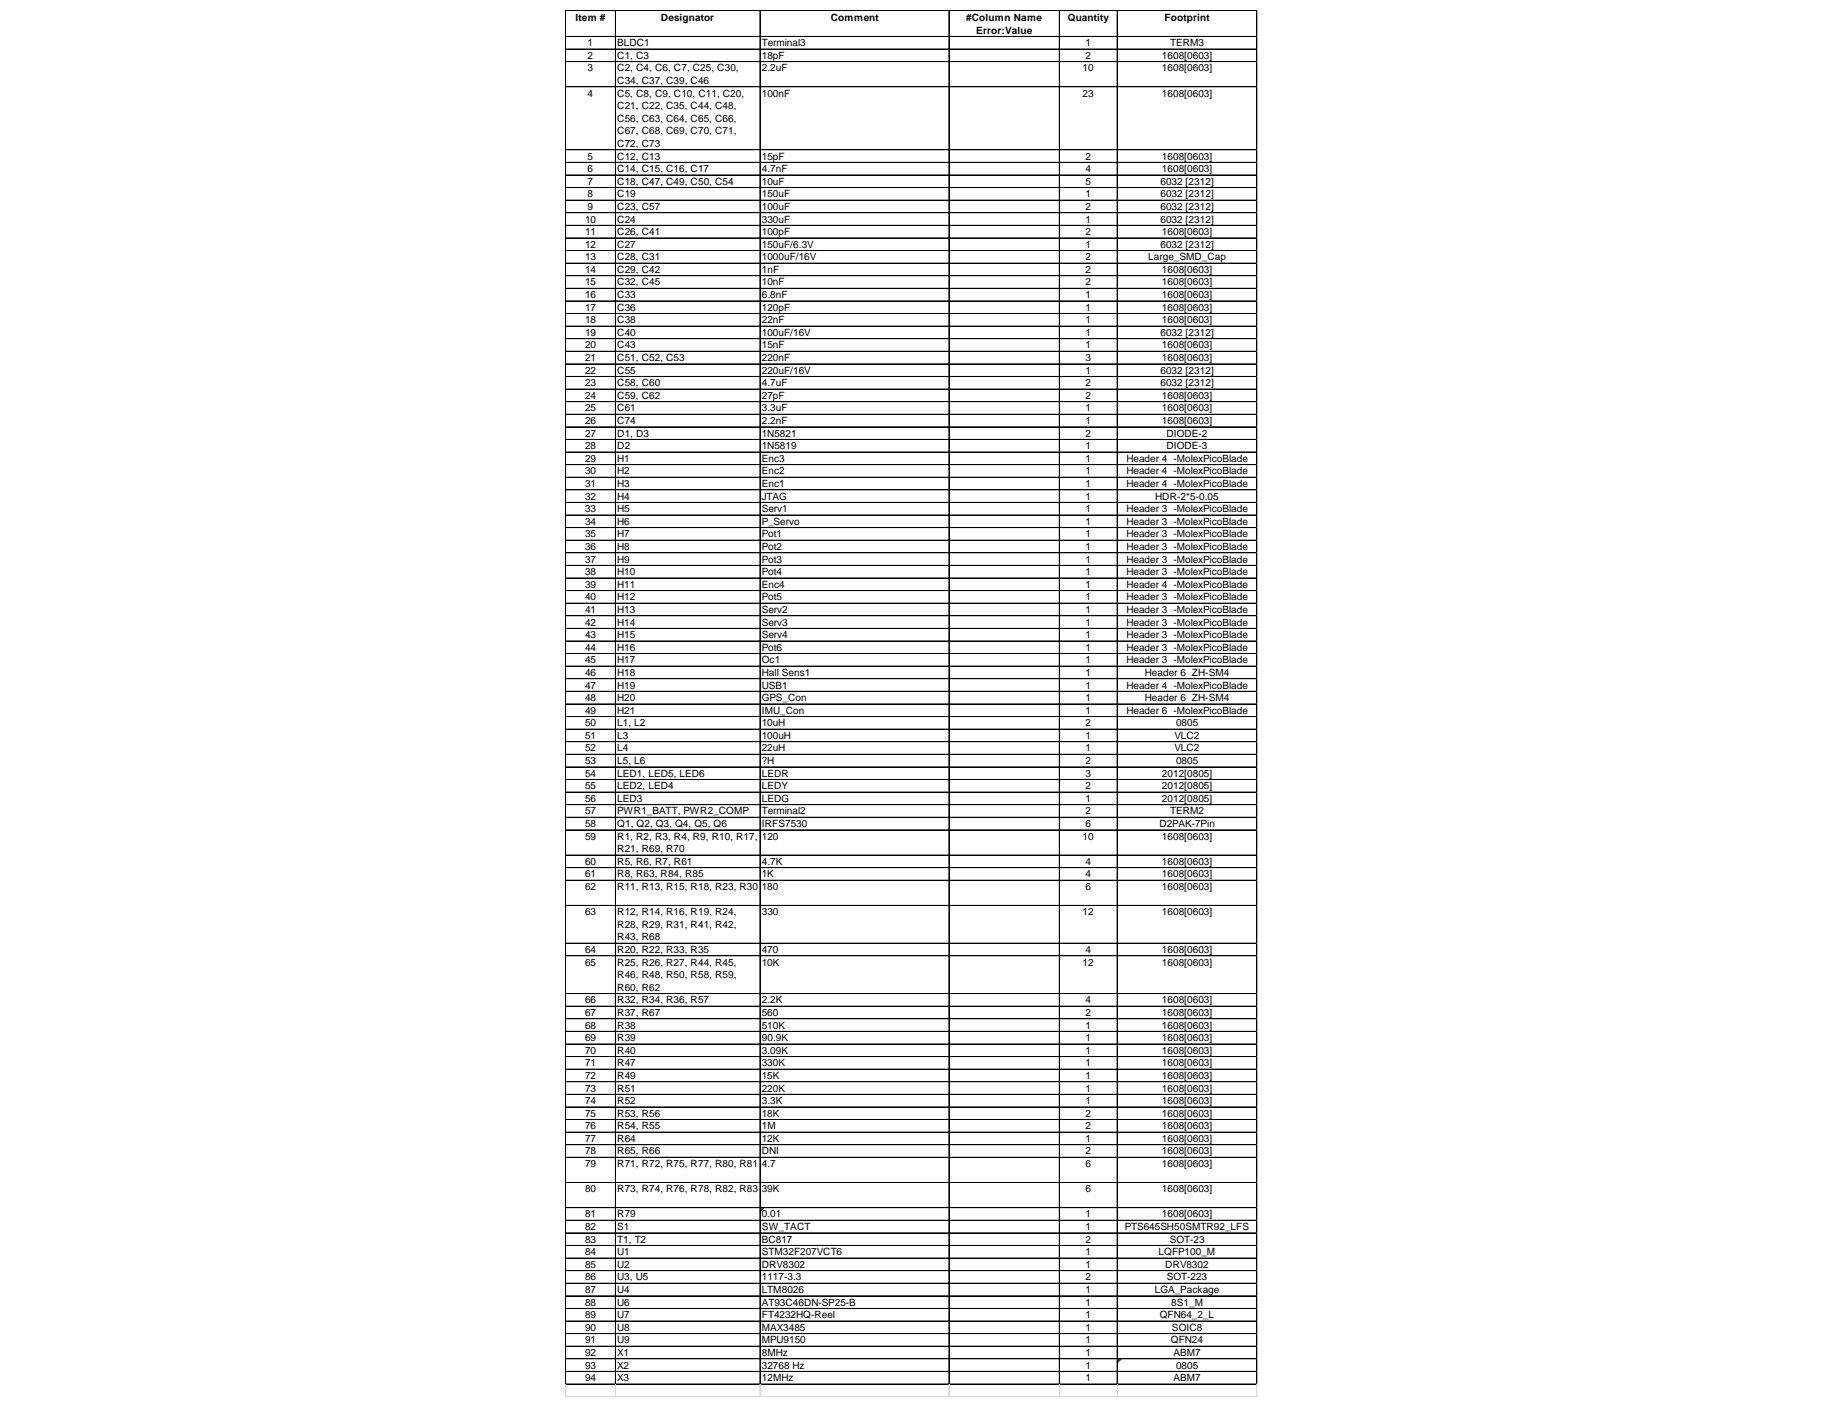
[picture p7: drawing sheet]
<svg xmlns="http://www.w3.org/2000/svg" width="279mm" height="216mm" viewBox="0 0 279 216" stroke-linecap="round" stroke-linejoin="round" font-family="sans-serif">
<defs><g id="words">
<g font-size="1.5">
<text x="88.1" y="3.2">Item #</text>
<text x="101.3" y="3.2">Designator</text>
<text x="127.2" y="3.2">Comment</text>
<text x="148" y="3.2">#Column Name</text>
<text x="149.6" y="5.2">Error:Value</text>
<text x="163.6" y="3.2">Quantity</text>
<text x="178.4" y="3.2">Footprint</text>
<text x="90" y="7.1">1</text>
<text x="90" y="9">2</text>
<text x="90" y="10.9">3</text>
<text x="94.6" y="7.1">BLDC1</text>
<text x="94.6" y="9">C1, C3</text>
<text x="94.6" y="10.9">C2, C4, C6, C7, C25, C30,</text>
<text x="116.7" y="7.1">Terminal3</text>
<text x="116.7" y="9">18pF</text>
<text x="116.7" y="10.9">2.2uF</text>
<text x="165.8" y="10.9">10</text>
<text x="166.3" y="7.1">1</text>
<text x="166.3" y="9">2</text>
<text x="178" y="9">1608[0603]</text>
<text x="178" y="10.9">1608[0603]</text>
<text x="179.2" y="7.1">TERM3</text>
<text x="90" y="14.8">4</text>
<text x="94.6" y="12.9">C34, C37, C39, C46</text>
<text x="94.6" y="14.8">C5, C8, C9, C10, C11, C20,</text>
<text x="94.6" y="16.7">C21, C22, C35, C44, C48,</text>
<text x="116.7" y="14.8">100nF</text>
<text x="165.8" y="14.8">23</text>
<text x="178" y="14.8">1608[0603]</text>
<text x="94.6" y="18.7">C56, C63, C64, C65, C66,</text>
<text x="94.6" y="20.6">C67, C68, C69, C70, C71,</text>
<text x="94.6" y="22.5">C72, C73</text>
<text x="90" y="24.4">5</text>
<text x="90" y="26.4">6</text>
<text x="90" y="28.3">7</text>
<text x="94.6" y="24.4">C12, C13</text>
<text x="94.6" y="26.4">C14, C15, C16, C17</text>
<text x="94.6" y="28.3">C18, C47, C49, C50, C54</text>
<text x="116.7" y="24.4">15pF</text>
<text x="116.7" y="26.4">4.7nF</text>
<text x="116.7" y="28.3">10uF</text>
<text x="166.3" y="24.4">2</text>
<text x="166.3" y="26.4">4</text>
<text x="166.3" y="28.3">5</text>
<text x="177.8" y="28.3">6032 [2312]</text>
<text x="178" y="24.4">1608[0603]</text>
<text x="178" y="26.4">1608[0603]</text>
<text x="89.6" y="34.1">10</text>
<text x="90" y="30.2">8</text>
<text x="90" y="32.2">9</text>
<text x="94.6" y="30.2">C19</text>
<text x="94.6" y="32.2">C23, C57</text>
<text x="94.6" y="34.1">C24</text>
<text x="116.7" y="30.2">150uF</text>
<text x="116.7" y="32.2">100uF</text>
<text x="116.7" y="34.1">330uF</text>
<text x="166.3" y="30.2">1</text>
<text x="166.3" y="32.2">2</text>
<text x="166.3" y="34.1">1</text>
<text x="177.8" y="30.2">6032 [2312]</text>
<text x="177.8" y="32.2">6032 [2312]</text>
<text x="177.8" y="34.1">6032 [2312]</text>
<text x="89.6" y="36">11</text>
<text x="89.6" y="38">12</text>
<text x="89.6" y="39.9">13</text>
<text x="89.6" y="41.8">14</text>
<text x="94.6" y="36">C26, C41</text>
<text x="94.6" y="38">C27</text>
<text x="94.6" y="39.9">C28, C31</text>
<text x="94.6" y="41.8">C29, C42</text>
<text x="116.7" y="36">100pF</text>
<text x="116.7" y="38">150uF/6.3V</text>
<text x="116.7" y="39.9">1000uF/16V</text>
<text x="116.7" y="41.8">1nF</text>
<text x="166.3" y="36">2</text>
<text x="166.3" y="38">1</text>
<text x="166.3" y="39.9">2</text>
<text x="166.3" y="41.8">2</text>
<text x="175.9" y="39.9">Large_SMD_Cap</text>
<text x="177.8" y="38">6032 [2312]</text>
<text x="178" y="36">1608[0603]</text>
<text x="178" y="41.8">1608[0603]</text>
<text x="89.6" y="43.7">15</text>
<text x="89.6" y="45.7">16</text>
<text x="89.6" y="47.6">17</text>
<text x="94.6" y="43.7">C32, C45</text>
<text x="94.6" y="45.7">C33</text>
<text x="94.6" y="47.6">C36</text>
<text x="116.7" y="43.7">10nF</text>
<text x="116.7" y="45.7">6.8nF</text>
<text x="116.7" y="47.6">120pF</text>
<text x="166.3" y="43.7">2</text>
<text x="166.3" y="45.7">1</text>
<text x="166.3" y="47.6">1</text>
<text x="178" y="43.7">1608[0603]</text>
<text x="178" y="45.7">1608[0603]</text>
<text x="178" y="47.6">1608[0603]</text>
<text x="89.6" y="49.5">18</text>
<text x="89.6" y="51.5">19</text>
<text x="89.6" y="53.4">20</text>
<text x="94.6" y="49.5">C38</text>
<text x="94.6" y="51.5">C40</text>
<text x="94.6" y="53.4">C43</text>
<text x="116.7" y="49.5">22nF</text>
<text x="116.7" y="51.5">100uF/16V</text>
<text x="116.7" y="53.4">15nF</text>
<text x="166.3" y="49.5">1</text>
<text x="166.3" y="51.5">1</text>
<text x="166.3" y="53.4">1</text>
<text x="177.8" y="51.5">6032 [2312]</text>
<text x="178" y="49.5">1608[0603]</text>
<text x="178" y="53.4">1608[0603]</text>
<text x="89.6" y="55.3">21</text>
<text x="89.6" y="57.3">22</text>
<text x="89.6" y="59.2">23</text>
<text x="94.6" y="55.3">C51, C52, C53</text>
<text x="94.6" y="57.3">C55</text>
<text x="94.6" y="59.2">C58, C60</text>
<text x="116.7" y="55.3">220nF</text>
<text x="116.7" y="57.3">220uF/16V</text>
<text x="116.7" y="59.2">4.7uF</text>
<text x="166.3" y="55.3">3</text>
<text x="166.3" y="57.3">1</text>
<text x="166.3" y="59.2">2</text>
<text x="177.8" y="57.3">6032 [2312]</text>
<text x="177.8" y="59.2">6032 [2312]</text>
<text x="178" y="55.3">1608[0603]</text>
<text x="89.6" y="61.1">24</text>
<text x="89.6" y="63">25</text>
<text x="89.6" y="65">26</text>
<text x="94.6" y="61.1">C59, C62</text>
<text x="94.6" y="63">C61</text>
<text x="94.6" y="65">C74</text>
<text x="116.7" y="61.1">27pF</text>
<text x="116.7" y="63">3.3uF</text>
<text x="116.7" y="65">2.2nF</text>
<text x="166.3" y="61.1">2</text>
<text x="166.3" y="63">1</text>
<text x="166.3" y="65">1</text>
<text x="178" y="61.1">1608[0603]</text>
<text x="178" y="63">1608[0603]</text>
<text x="178" y="65">1608[0603]</text>
<text x="89.6" y="66.9">27</text>
<text x="89.6" y="68.8">28</text>
<text x="89.6" y="70.8">29</text>
<text x="94.6" y="66.9">D1, D3</text>
<text x="94.6" y="68.8">D2</text>
<text x="94.6" y="70.8">H1</text>
<text x="116.7" y="66.9">1N5821</text>
<text x="116.7" y="68.8">1N5819</text>
<text x="116.7" y="70.8">Enc3</text>
<text x="166.3" y="66.9">2</text>
<text x="166.3" y="68.8">1</text>
<text x="166.3" y="70.8">1</text>
<text x="172.5" y="70.8">Header 4 -MolexPicoBlade</text>
<text x="178.7" y="66.9">DIODE-2</text>
<text x="178.7" y="68.8">DIODE-3</text>
<text x="89.6" y="72.7">30</text>
<text x="89.6" y="74.6">31</text>
<text x="89.6" y="76.6">32</text>
<text x="94.6" y="72.7">H2</text>
<text x="94.6" y="74.6">H3</text>
<text x="94.6" y="76.6">H4</text>
<text x="116.7" y="72.7">Enc2</text>
<text x="116.7" y="74.6">Enc1</text>
<text x="116.7" y="76.6">JTAG</text>
<text x="166.3" y="72.7">1</text>
<text x="166.3" y="74.6">1</text>
<text x="166.3" y="76.6">1</text>
<text x="172.5" y="72.7">Header 4 -MolexPicoBlade</text>
<text x="172.5" y="74.6">Header 4 -MolexPicoBlade</text>
<text x="177" y="76.6">HDR-2*5-0.05</text>
<text x="89.6" y="78.5">33</text>
<text x="89.6" y="80.4">34</text>
<text x="89.6" y="82.3">35</text>
<text x="94.6" y="78.5">H5</text>
<text x="94.6" y="80.4">H6</text>
<text x="94.6" y="82.3">H7</text>
<text x="116.7" y="78.5">Serv1</text>
<text x="116.7" y="80.4">P_Servo</text>
<text x="116.7" y="82.3">Pot1</text>
<text x="166.3" y="78.5">1</text>
<text x="166.3" y="80.4">1</text>
<text x="166.3" y="82.3">1</text>
<text x="172.5" y="78.5">Header 3 -MolexPicoBlade</text>
<text x="172.5" y="80.4">Header 3 -MolexPicoBlade</text>
<text x="172.5" y="82.3">Header 3 -MolexPicoBlade</text>
<text x="89.6" y="84.3">36</text>
<text x="89.6" y="86.2">37</text>
<text x="89.6" y="88.1">38</text>
<text x="94.6" y="84.3">H8</text>
<text x="94.6" y="86.2">H9</text>
<text x="94.6" y="88.1">H10</text>
<text x="116.7" y="84.3">Pot2</text>
<text x="116.7" y="86.2">Pot3</text>
<text x="116.7" y="88.1">Pot4</text>
<text x="166.3" y="84.3">1</text>
<text x="166.3" y="86.2">1</text>
<text x="166.3" y="88.1">1</text>
<text x="172.5" y="84.3">Header 3 -MolexPicoBlade</text>
<text x="172.5" y="86.2">Header 3 -MolexPicoBlade</text>
<text x="172.5" y="88.1">Header 3 -MolexPicoBlade</text>
<text x="89.6" y="90.1">39</text>
<text x="89.6" y="92">40</text>
<text x="89.6" y="93.9">41</text>
<text x="89.6" y="95.9">42</text>
<text x="94.6" y="90.1">H11</text>
<text x="94.6" y="92">H12</text>
<text x="94.6" y="93.9">H13</text>
<text x="94.6" y="95.9">H14</text>
<text x="116.7" y="90.1">Enc4</text>
<text x="116.7" y="92">Pot5</text>
<text x="116.7" y="93.9">Serv2</text>
<text x="116.7" y="95.9">Serv3</text>
<text x="166.3" y="90.1">1</text>
<text x="166.3" y="92">1</text>
<text x="166.3" y="93.9">1</text>
<text x="166.3" y="95.9">1</text>
<text x="172.5" y="90.1">Header 4 -MolexPicoBlade</text>
<text x="172.5" y="92">Header 3 -MolexPicoBlade</text>
<text x="172.5" y="93.9">Header 3 -MolexPicoBlade</text>
<text x="172.5" y="95.9">Header 3 -MolexPicoBlade</text>
<text x="89.6" y="97.8">43</text>
<text x="89.6" y="99.7">44</text>
<text x="89.6" y="101.6">45</text>
<text x="94.6" y="97.8">H15</text>
<text x="94.6" y="99.7">H16</text>
<text x="94.6" y="101.6">H17</text>
<text x="116.7" y="97.8">Serv4</text>
<text x="116.7" y="99.7">Pot6</text>
<text x="116.7" y="101.6">Oc1</text>
<text x="166.3" y="97.8">1</text>
<text x="166.3" y="99.7">1</text>
<text x="166.3" y="101.6">1</text>
<text x="172.5" y="97.8">Header 3 -MolexPicoBlade</text>
<text x="172.5" y="99.7">Header 3 -MolexPicoBlade</text>
<text x="172.5" y="101.6">Header 3 -MolexPicoBlade</text>
<text x="89.6" y="103.6">46</text>
<text x="89.6" y="105.5">47</text>
<text x="89.6" y="107.4">48</text>
<text x="94.6" y="103.6">H18</text>
<text x="94.6" y="105.5">H19</text>
<text x="94.6" y="107.4">H20</text>
<text x="116.7" y="103.6">Hall Sens1</text>
<text x="116.7" y="105.5">USB1</text>
<text x="116.7" y="107.4">GPS_Con</text>
<text x="166.3" y="103.6">1</text>
<text x="166.3" y="105.5">1</text>
<text x="166.3" y="107.4">1</text>
<text x="172.5" y="105.5">Header 4 -MolexPicoBlade</text>
<text x="175.4" y="103.6">Header 6 ZH-SM4</text>
<text x="175.4" y="107.4">Header 6 ZH-SM4</text>
<text x="89.6" y="109.4">49</text>
<text x="89.6" y="111.3">50</text>
<text x="89.6" y="113.2">51</text>
<text x="94.6" y="109.4">H21</text>
<text x="94.6" y="111.3">L1, L2</text>
<text x="94.6" y="113.2">L3</text>
<text x="116.7" y="109.4">IMU_Con</text>
<text x="116.7" y="111.3">10uH</text>
<text x="116.7" y="113.2">100uH</text>
<text x="166.3" y="109.4">1</text>
<text x="166.3" y="111.3">2</text>
<text x="166.3" y="113.2">1</text>
<text x="172.5" y="109.4">Header 6 -MolexPicoBlade</text>
<text x="179.9" y="113.2">VLC2</text>
<text x="180.1" y="111.3">0805</text>
<text x="89.6" y="115.1">52</text>
<text x="89.6" y="117.1">53</text>
<text x="89.6" y="119">54</text>
<text x="94.6" y="115.1">L4</text>
<text x="94.6" y="117.1">L5, L6</text>
<text x="94.6" y="119">LED1, LED5, LED6</text>
<text x="116.7" y="115.1">22uH</text>
<text x="116.7" y="117.1">?H</text>
<text x="116.7" y="119">LEDR</text>
<text x="166.3" y="115.1">1</text>
<text x="166.3" y="117.1">2</text>
<text x="166.3" y="119">3</text>
<text x="178" y="119">2012[0805]</text>
<text x="179.9" y="115.1">VLC2</text>
<text x="180.1" y="117.1">0805</text>
<text x="89.6" y="120.9">55</text>
<text x="89.6" y="122.9">56</text>
<text x="89.6" y="124.8">57</text>
<text x="94.6" y="120.9">LED2, LED4</text>
<text x="94.6" y="122.9">LED3</text>
<text x="94.6" y="124.8">PWR1_BATT, PWR2_COMP</text>
<text x="116.7" y="120.9">LEDY</text>
<text x="116.7" y="122.9">LEDG</text>
<text x="116.7" y="124.8">Terminal2</text>
<text x="166.3" y="120.9">2</text>
<text x="166.3" y="122.9">1</text>
<text x="166.3" y="124.8">2</text>
<text x="178" y="120.9">2012[0805]</text>
<text x="178" y="122.9">2012[0805]</text>
<text x="179.2" y="124.8">TERM2</text>
<text x="89.6" y="126.7">58</text>
<text x="89.6" y="128.7">59</text>
<text x="94.6" y="126.7">Q1, Q2, Q3, Q4, Q5, Q6</text>
<text x="94.6" y="128.7">R1, R2, R3, R4, R9, R10, R17,</text>
<text x="94.6" y="130.6">R21, R69, R70</text>
<text x="116.7" y="126.7">IRFS7530</text>
<text x="116.7" y="128.7">120</text>
<text x="165.8" y="128.7">10</text>
<text x="166.3" y="126.7">6</text>
<text x="177.6" y="126.7">D2PAK-7Pin</text>
<text x="178" y="128.7">1608[0603]</text>
<text x="89.6" y="132.5">60</text>
<text x="89.6" y="134.4">61</text>
<text x="89.6" y="136.4">62</text>
<text x="94.6" y="132.5">R5, R6, R7, R61</text>
<text x="94.6" y="134.4">R8, R63, R84, R85</text>
<text x="94.6" y="136.4">R11, R13, R15, R18, R23, R30</text>
<text x="116.7" y="132.5">4.7K</text>
<text x="116.7" y="134.4">1K</text>
<text x="116.7" y="136.4">180</text>
<text x="166.3" y="132.5">4</text>
<text x="166.3" y="134.4">4</text>
<text x="166.3" y="136.4">6</text>
<text x="178" y="132.5">1608[0603]</text>
<text x="178" y="134.4">1608[0603]</text>
<text x="178" y="136.4">1608[0603]</text>
<text x="89.6" y="140.2">63</text>
<text x="94.6" y="140.2">R12, R14, R16, R19, R24,</text>
<text x="94.6" y="142.2">R28, R29, R31, R41, R42,</text>
<text x="116.7" y="140.2">330</text>
<text x="165.8" y="140.2">12</text>
<text x="178" y="140.2">1608[0603]</text>
<text x="89.6" y="146">64</text>
<text x="89.6" y="148">65</text>
<text x="94.6" y="144.1">R43, R68</text>
<text x="94.6" y="146">R20, R22, R33, R35</text>
<text x="94.6" y="148">R25, R26, R27, R44, R45,</text>
<text x="94.6" y="149.9">R46, R48, R50, R58, R59,</text>
<text x="116.7" y="146">470</text>
<text x="116.7" y="148">10K</text>
<text x="165.8" y="148">12</text>
<text x="166.3" y="146">4</text>
<text x="178" y="146">1608[0603]</text>
<text x="178" y="148">1608[0603]</text>
<text x="89.6" y="153.7">66</text>
<text x="89.6" y="155.7">67</text>
<text x="94.6" y="151.8">R60, R62</text>
<text x="94.6" y="153.7">R32, R34, R36, R57</text>
<text x="94.6" y="155.7">R37, R67</text>
<text x="116.7" y="153.7">2.2K</text>
<text x="116.7" y="155.7">560</text>
<text x="166.3" y="153.7">4</text>
<text x="166.3" y="155.7">2</text>
<text x="178" y="153.7">1608[0603]</text>
<text x="178" y="155.7">1608[0603]</text>
<text x="89.6" y="157.6">68</text>
<text x="89.6" y="159.5">69</text>
<text x="89.6" y="161.5">70</text>
<text x="94.6" y="157.6">R38</text>
<text x="94.6" y="159.5">R39</text>
<text x="94.6" y="161.5">R40</text>
<text x="116.7" y="157.6">510K</text>
<text x="116.7" y="159.5">90.9K</text>
<text x="116.7" y="161.5">3.09K</text>
<text x="166.3" y="157.6">1</text>
<text x="166.3" y="159.5">1</text>
<text x="166.3" y="161.5">1</text>
<text x="178" y="157.6">1608[0603]</text>
<text x="178" y="159.5">1608[0603]</text>
<text x="178" y="161.5">1608[0603]</text>
<text x="89.6" y="163.4">71</text>
<text x="89.6" y="165.3">72</text>
<text x="89.6" y="167.3">73</text>
<text x="94.6" y="163.4">R47</text>
<text x="94.6" y="165.3">R49</text>
<text x="94.6" y="167.3">R51</text>
<text x="116.7" y="163.4">330K</text>
<text x="116.7" y="165.3">15K</text>
<text x="116.7" y="167.3">220K</text>
<text x="166.3" y="163.4">1</text>
<text x="166.3" y="165.3">1</text>
<text x="166.3" y="167.3">1</text>
<text x="178" y="163.4">1608[0603]</text>
<text x="178" y="165.3">1608[0603]</text>
<text x="178" y="167.3">1608[0603]</text>
<text x="89.6" y="169.2">74</text>
<text x="89.6" y="171.1">75</text>
<text x="89.6" y="173">76</text>
<text x="94.6" y="169.2">R52</text>
<text x="94.6" y="171.1">R53, R56</text>
<text x="94.6" y="173">R54, R55</text>
<text x="116.7" y="169.2">3.3K</text>
<text x="116.7" y="171.1">18K</text>
<text x="116.7" y="173">1M</text>
<text x="166.3" y="169.2">1</text>
<text x="166.3" y="171.1">2</text>
<text x="166.3" y="173">2</text>
<text x="178" y="169.2">1608[0603]</text>
<text x="178" y="171.1">1608[0603]</text>
<text x="178" y="173">1608[0603]</text>
<text x="89.6" y="175">77</text>
<text x="89.6" y="176.9">78</text>
<text x="89.6" y="178.8">79</text>
<text x="94.6" y="175">R64</text>
<text x="94.6" y="176.9">R65, R66</text>
<text x="94.6" y="178.8">R71, R72, R75, R77, R80, R81</text>
<text x="116.7" y="175">12K</text>
<text x="116.7" y="176.9">DNI</text>
<text x="116.7" y="178.8">4.7</text>
<text x="166.3" y="175">1</text>
<text x="166.3" y="176.9">2</text>
<text x="166.3" y="178.8">6</text>
<text x="178" y="175">1608[0603]</text>
<text x="178" y="176.9">1608[0603]</text>
<text x="178" y="178.8">1608[0603]</text>
<text x="89.6" y="182.7">80</text>
<text x="94.6" y="182.7">R73, R74, R76, R78, R82, R83</text>
<text x="116.7" y="182.7">39K</text>
<text x="166.3" y="182.7">6</text>
<text x="178" y="182.7">1608[0603]</text>
<text x="89.6" y="186.5">81</text>
<text x="89.6" y="188.5">82</text>
<text x="89.6" y="190.4">83</text>
<text x="94.6" y="186.5">R79</text>
<text x="94.6" y="188.5">S1</text>
<text x="94.6" y="190.4">T1, T2</text>
<text x="116.7" y="186.5">0.01</text>
<text x="116.7" y="188.5">SW_TACT</text>
<text x="116.7" y="190.4">BC817</text>
<text x="166.3" y="186.5">1</text>
<text x="166.3" y="188.5">1</text>
<text x="166.3" y="190.4">2</text>
<text x="172.3" y="188.5">PTS645SH50SMTR92_LFS</text>
<text x="178" y="186.5">1608[0603]</text>
<text x="179.2" y="190.4">SOT-23</text>
<text x="89.6" y="192.3">84</text>
<text x="89.6" y="194.3">85</text>
<text x="89.6" y="196.2">86</text>
<text x="94.6" y="192.3">U1</text>
<text x="94.6" y="194.3">U2</text>
<text x="94.6" y="196.2">U3, U5</text>
<text x="116.7" y="192.3">STM32F207VCT6</text>
<text x="116.7" y="194.3">DRV8302</text>
<text x="116.7" y="196.2">1117-3.3</text>
<text x="166.3" y="192.3">1</text>
<text x="166.3" y="194.3">1</text>
<text x="166.3" y="196.2">2</text>
<text x="177.5" y="192.3">LQFP100_M</text>
<text x="178.5" y="194.3">DRV8302</text>
<text x="178.7" y="196.2">SOT-223</text>
<text x="89.6" y="198.1">87</text>
<text x="89.6" y="200.1">88</text>
<text x="89.6" y="202">89</text>
<text x="89.6" y="203.9">90</text>
<text x="94.6" y="198.1">U4</text>
<text x="94.6" y="200.1">U6</text>
<text x="94.6" y="202">U7</text>
<text x="94.6" y="203.9">U8</text>
<text x="116.7" y="198.1">LTM8026</text>
<text x="116.7" y="200.1">AT93C46DN-SP25-B</text>
<text x="116.7" y="202">FT4232HQ-Reel</text>
<text x="116.7" y="203.9">MAX3485</text>
<text x="166.3" y="198.1">1</text>
<text x="166.3" y="200.1">1</text>
<text x="166.3" y="202">1</text>
<text x="166.3" y="203.9">1</text>
<text x="176.9" y="198.1">LGA_Package</text>
<text x="177.6" y="202">QFN64_2_L</text>
<text x="179.4" y="200.1">8S1_M</text>
<text x="179.5" y="203.9">SOIC8</text>
<text x="89.6" y="205.8">91</text>
<text x="89.6" y="207.8">92</text>
<text x="89.6" y="209.7">93</text>
<text x="94.6" y="205.8">U9</text>
<text x="94.6" y="207.8">X1</text>
<text x="94.6" y="209.7">X2</text>
<text x="116.7" y="205.8">MPU9150</text>
<text x="116.7" y="207.8">8MHz</text>
<text x="116.7" y="209.7">32768 Hz</text>
<text x="166.3" y="205.8">1</text>
<text x="166.3" y="207.8">1</text>
<text x="166.3" y="209.7">1</text>
<text x="179.3" y="205.8">QFN24</text>
<text x="179.7" y="207.8">ABM7</text>
<text x="180.1" y="209.7">0805</text>
<text x="89.6" y="211.6">94</text>
<text x="94.6" y="211.6">X3</text>
<text x="116.7" y="211.6">12MHz</text>
<text x="166.3" y="211.6">1</text>
<text x="179.7" y="211.6">ABM7</text>
</g>
</g></defs>
<path d="M116.5 185.1h.5" fill="none" stroke="#008000" stroke-width=".15"/>
<path d="M116.5 185.1l.5 .1z" fill="#008000"/>
<path d="M116.5 185.2h.5" fill="none" stroke="#008000" stroke-width=".15"/>
<path d="M116.5 185.2h.5z" fill="#008000"/>
<path d="M116.5 185.2h.4" fill="none" stroke="#008000" stroke-width=".15"/>
<path d="M116.5 185.2l.4 .1z" fill="#008000"/>
<path d="M116.5 185.3h.4" fill="none" stroke="#008000" stroke-width=".15"/>
<path d="M116.5 185.3h.4z" fill="#008000"/>
<path d="M116.5 185.3h.3" fill="none" stroke="#008000" stroke-width=".15"/>
<path d="M116.5 185.3l.3 .1z" fill="#008000"/>
<path d="M116.5 185.4h.2" fill="none" stroke="#008000" stroke-width=".15"/>
<path d="M116.5 185.4h.2z" fill="#008000"/>
<path d="M116.5 185.4h.2" fill="none" stroke="#008000" stroke-width=".15"/>
<path d="M116.5 185.4l.2 .1z" fill="#008000"/>
<path d="M116.5 185.5h.1" fill="none" stroke="#008000" stroke-width=".15"/>
<path d="M116.5 185.5l.1 .1z" fill="#008000"/>
<path d="M116.5 185.6h.1" fill="none" stroke="#008000" stroke-width=".15"/>
<path d="M116.5 185.6h.1z" fill="#008000"/>
<path d="M116.5 185.6h.1" fill="none" stroke="#008000" stroke-width=".15"/>
<path d="M116.5 185.6v.1z" fill="#008000"/>
<path d="M171.2 208.3h.5" fill="none" stroke="#008000" stroke-width=".15"/>
<path d="M171.2 208.3h.5z" fill="#008000"/>
<path d="M171.2 208.3h.5" fill="none" stroke="#008000" stroke-width=".15"/>
<path d="M171.2 208.3l.5 .1z" fill="#008000"/>
<path d="M171.2 208.4h.4" fill="none" stroke="#008000" stroke-width=".15"/>
<path d="M171.2 208.4h.4z" fill="#008000"/>
<path d="M171.2 208.4h.4" fill="none" stroke="#008000" stroke-width=".15"/>
<path d="M171.2 208.4l.4 .1z" fill="#008000"/>
<path d="M171.2 208.5h.3" fill="none" stroke="#008000" stroke-width=".15"/>
<path d="M171.2 208.5h.3z" fill="#008000"/>
<path d="M171.2 208.5h.3" fill="none" stroke="#008000" stroke-width=".15"/>
<path d="M171.2 208.5l.3 .1z" fill="#008000"/>
<path d="M171.2 208.6h.2" fill="none" stroke="#008000" stroke-width=".15"/>
<path d="M171.2 208.6l.2 .1z" fill="#008000"/>
<path d="M171.2 208.7h.1" fill="none" stroke="#008000" stroke-width=".15"/>
<path d="M171.2 208.7h.1z" fill="#008000"/>
<path d="M171.2 208.7h.1" fill="none" stroke="#008000" stroke-width=".15"/>
<path d="M171.2 208.7l.1 .1z" fill="#008000"/>
<path d="M171.2 208.8h.1" fill="none" stroke="#008000" stroke-width=".15"/>
<g fill="none" stroke="#000" stroke-width=".15">
<path d="M86.5 1.6v210.5M86.6 1.6v210.5M86.6 1.6h106M86.6 5.6h106M86.6 7.5h7.7M86.6 9.4h7.7M86.6 9.5h7.7M86.6 13.3h7.7M94.3 1.7v210.4M94.3 7.5h22.1M94.3 9.4h22.1M94.3 9.5h22.1"/>
<path d="M94.3 13.3h22.1M116.4 1.7v210.4M116.5 7.5h28.9M116.5 9.4h28.9M116.5 9.5h28.9M116.5 13.3h28.9M145.4 1.7v210.4M145.4 7.5h16.9M145.4 9.4h16.9M145.4 9.5h16.9M145.4 13.3h16.9M162.3 1.7v210.4"/>
<path d="M162.3 7.5h8.8M162.3 9.4h8.8M162.3 9.5h8.8M162.3 13.3h8.8M171.1 1.7v210.4M171.2 7.5h21.3M171.2 9.4h21.3M171.2 9.5h21.3M171.2 13.3h21.3M192.5 1.7v210.4M86.6 22.9h7.7M86.6 23h7.7"/>
<path d="M86.6 24.9h7.7M86.6 26.8h7.7M86.6 28.7h7.7M86.6 28.8h7.7M86.6 30.7h7.7M86.6 32.6h7.7M86.6 34.5l7.7 .1M86.6 36.5h7.7M86.6 38.4h7.7M94.3 22.9h22.1M94.3 23h22.1M94.3 24.9h22.1"/>
<path d="M94.3 26.8h22.1M94.3 28.7h22.1M94.3 28.8h22.1M94.3 30.7h22.1M94.3 32.6h22.1M94.3 34.5h22.1M94.3 36.5h22.1M94.3 38.4h22.1M116.5 22.9h28.9M116.5 23h28.9M116.5 26.8h28.9M116.5 28.7h28.9"/>
<path d="M116.5 28.8h28.9M116.5 30.7h28.9M116.5 32.6h28.9M116.5 36.5h28.9M116.5 38.4h28.9M145.4 24.9h-28.9M145.4 34.5l-28.9 .1M145.4 22.9h16.9M145.4 23h16.9M145.4 24.9h16.9M145.4 26.8h16.9M145.4 28.7h16.9"/>
<path d="M145.4 28.8h16.9M145.4 30.7h16.9M145.4 32.6h16.9M145.4 34.5h16.9M145.4 36.5h16.9M145.4 38.4h16.9M162.3 22.9h8.8M162.3 23h8.8M162.3 24.9h8.8M162.3 26.8h8.8M162.3 28.7h8.8M162.3 28.8h8.8"/>
<path d="M162.3 30.7h8.8M162.3 32.6h8.8M162.3 34.5l8.8 .1M162.3 36.5h8.8M162.3 38.4h8.8M171.2 22.9h21.3M171.2 23h21.3M171.2 26.8h21.3M171.2 28.7h21.3M171.2 28.8h21.3M171.2 30.7h21.3M171.2 32.6h21.3"/>
<path d="M171.2 36.5h21.3M171.2 38.4h21.3M192.5 24.9h-21.3M192.5 34.5l-21.3 .1M86.6 40.3h7.7M86.6 42.2h7.7M86.6 42.3h7.7M86.6 44.2h7.7M86.6 46.1h7.7M86.6 48h7.7M86.6 48.1h7.7M86.6 50h7.7"/>
<path d="M86.6 51.9h7.7M86.6 53.8l7.7 .1M86.6 55.8h7.7M86.6 57.7h7.7M86.6 59.6h7.7M94.3 40.3h22.1M94.3 42.2h22.1M94.3 42.3h22.1M94.3 44.2h22.1M94.3 46.1h22.1M94.3 48h22.1M94.3 48.1h22.1"/>
<path d="M94.3 50h22.1M94.3 51.9h22.1M94.3 53.8h22.1M94.3 55.8h22.1M94.3 57.7h22.1M94.3 59.6h22.1M116.5 40.3h28.9M116.5 42.2h28.9M116.5 42.3h28.9M116.5 46.1h28.9M116.5 48h28.9M116.5 48.1h28.9"/>
<path d="M116.5 51.9h28.9M116.5 55.8h28.9M116.5 57.7h28.9M145.4 44.2h-28.9M145.4 50h-28.9M145.4 53.8l-28.9 .1M145.4 59.6h-28.9M145.4 40.3h16.9M145.4 42.2h16.9M145.4 42.3h16.9M145.4 44.2h16.9M145.4 46.1h16.9"/>
<path d="M145.4 48h16.9M145.4 48.1h16.9M145.4 50h16.9M145.4 51.9h16.9M145.4 53.8h16.9M145.4 55.8h16.9M145.4 57.7h16.9M145.4 59.6h16.9M162.3 40.3h8.8M162.3 42.2h8.8M162.3 42.3h8.8M162.3 44.2h8.8"/>
<path d="M162.3 46.1h8.8M162.3 48h8.8M162.3 48.1h8.8M162.3 50h8.8M162.3 51.9h8.8M162.3 53.8l8.8 .1M162.3 55.8h8.8M162.3 57.7h8.8M162.3 59.6h8.8M171.2 40.3h21.3M171.2 42.2h21.3M171.2 42.3h21.3"/>
<path d="M171.2 46.1h21.3M171.2 48h21.3M171.2 48.1h21.3M171.2 51.9h21.3M171.2 55.8h21.3M171.2 57.7h21.3M192.5 44.2h-21.3M192.5 50h-21.3M192.5 53.8l-21.3 .1M192.5 59.6h-21.3M86.6 61.5h7.7M86.6 61.6h7.7"/>
<path d="M86.6 63.5h7.7M86.6 65.4h7.7M86.6 67.3h7.7M86.6 67.4h7.7M86.6 69.3h7.7M86.6 71.2h7.7M86.6 73.1h7.7M86.6 73.2h7.7M86.6 75.1h7.7M86.6 77h7.7M86.6 78.9h7.7M94.3 61.5h22.1"/>
<path d="M94.3 61.6h22.1M94.3 63.5h22.1M94.3 65.4h22.1M94.3 67.3h22.1M94.3 67.4h22.1M94.3 69.3h22.1M94.3 71.2h22.1M94.3 73.1h22.1M94.3 73.2h22.1M94.3 75.1h22.1M94.3 77h22.1M94.3 78.9h22.1"/>
<path d="M116.5 61.5h28.9M116.5 61.6h28.9M116.5 63.5h28.9M116.5 65.4h28.9M116.5 67.3h28.9M116.5 67.4h28.9M116.5 71.2h28.9M116.5 73.1h28.9M116.5 73.2h28.9M116.5 75.1h28.9M116.5 77h28.9M145.4 69.3h-28.9"/>
<path d="M145.4 78.9h-28.9M145.4 61.5h16.9M145.4 61.6h16.9M145.4 63.5h16.9M145.4 65.4h16.9M145.4 67.3h16.9M145.4 67.4h16.9M145.4 69.3h16.9M145.4 71.2h16.9M145.4 73.1h16.9M145.4 73.2h16.9M145.4 75.1h16.9"/>
<path d="M145.4 77h16.9M145.4 78.9h16.9M162.3 61.5h8.8M162.3 61.6h8.8M162.3 63.5h8.8M162.3 65.4h8.8M162.3 67.3h8.8M162.3 67.4h8.8M162.3 69.3h8.8M162.3 71.2h8.8M162.3 73.1h8.8M162.3 73.2h8.8"/>
<path d="M162.3 75.1h8.8M162.3 77h8.8M162.3 78.9h8.8M171.2 61.5h21.3M171.2 61.6h21.3M171.2 63.5h21.3M171.2 65.4h21.3M171.2 67.3h21.3M171.2 67.4h21.3M171.2 71.2h21.3M171.2 73.1h21.3M171.2 73.2h21.3"/>
<path d="M171.2 75.1h21.3M171.2 77h21.3M192.5 69.3h-21.3M192.5 78.9h-21.3M86.6 80.8h7.7M86.6 80.9h7.7M86.6 82.8h7.7M86.6 84.7h7.7M86.6 86.6h7.7M86.6 86.7h7.7M86.6 88.6h7.7M86.6 90.5h7.7"/>
<path d="M86.6 92.4h7.7M86.6 94.3h7.7M86.6 94.4h7.7M86.6 96.3h7.7M86.6 98.2h7.7M94.3 80.8h22.1M94.3 80.9h22.1M94.3 82.8h22.1M94.3 84.7h22.1M94.3 86.6h22.1M94.3 86.7h22.1M94.3 88.6h22.1"/>
<path d="M94.3 90.5h22.1M94.3 92.4h22.1M94.3 94.3h22.1M94.3 94.4h22.1M94.3 96.3h22.1M94.3 98.2h22.1M116.5 80.8h28.9M116.5 80.9h28.9M116.5 82.8h28.9M116.5 84.7h28.9M116.5 86.6h28.9M116.5 86.7h28.9"/>
<path d="M116.5 90.5h28.9M116.5 92.4h28.9M116.5 94.3h28.9M116.5 94.4h28.9M116.5 96.3h28.9M145.4 88.6h-28.9M145.4 98.2h-28.9M145.4 80.8h16.9M145.4 80.9h16.9M145.4 82.8h16.9M145.4 84.7h16.9M145.4 86.6h16.9"/>
<path d="M145.4 86.7h16.9M145.4 88.6h16.9M145.4 90.5h16.9M145.4 92.4h16.9M145.4 94.3h16.9M145.4 94.4h16.9M145.4 96.3h16.9M145.4 98.2h16.9M162.3 80.8h8.8M162.3 80.9h8.8M162.3 82.8h8.8M162.3 84.7h8.8"/>
<path d="M162.3 86.6h8.8M162.3 86.7h8.8M162.3 88.6h8.8M162.3 90.5h8.8M162.3 92.4h8.8M162.3 94.3h8.8M162.3 94.4h8.8M162.3 96.3h8.8M162.3 98.2h8.8M171.2 80.8h21.3M171.2 80.9h21.3M171.2 82.8h21.3"/>
<path d="M171.2 84.7h21.3M171.2 86.6h21.3M171.2 86.7h21.3M171.2 90.5h21.3M171.2 92.4h21.3M171.2 94.3h21.3M171.2 94.4h21.3M171.2 96.3h21.3M192.5 88.6h-21.3M192.5 98.2h-21.3M86.6 100.1h7.7M86.6 100.2h7.7"/>
<path d="M86.6 102.1h7.7M86.6 104h7.7M86.6 105.9h7.7M86.6 106h7.7M86.6 107.9h7.7M86.6 109.8h7.7M86.6 111.7h7.7M86.6 113.6l7.7 .1M86.6 115.6h7.7M86.6 117.5h7.7M86.6 119.4h7.7M86.6 119.5h7.7"/>
<path d="M94.3 100.1h22.1M94.3 100.2h22.1M94.3 102.1h22.1M94.3 104h22.1M94.3 105.9h22.1M94.3 106h22.1M94.3 107.9h22.1M94.3 109.8h22.1M94.3 111.7h22.1M94.3 113.6h22.1M94.3 115.6h22.1M94.3 117.5h22.1"/>
<path d="M94.3 119.4h22.1M94.3 119.5h22.1M116.5 100.1h28.9M116.5 100.2h28.9M116.5 102.1h28.9M116.5 105.9h28.9M116.5 106h28.9M116.5 109.8h28.9M116.5 111.7h28.9M116.5 115.6h28.9M116.5 117.5h28.9M116.5 119.4h28.9"/>
<path d="M116.5 119.5h28.9M145.4 104h-28.9M145.4 107.9h-28.9M145.4 113.6l-28.9 .1M145.4 100.1h16.9M145.4 100.2h16.9M145.4 102.1h16.9M145.4 104h16.9M145.4 105.9h16.9M145.4 106h16.9M145.4 107.9h16.9M145.4 109.8h16.9"/>
<path d="M145.4 111.7h16.9M145.4 113.6h16.9M145.4 115.6h16.9M145.4 117.5h16.9M145.4 119.4h16.9M145.4 119.5h16.9M162.3 100.1h8.8M162.3 100.2h8.8M162.3 102.1h8.8M162.3 104h8.8M162.3 105.9h8.8M162.3 106h8.8"/>
<path d="M162.3 107.9h8.8M162.3 109.8h8.8M162.3 111.7h8.8M162.3 113.6l8.8 .1M162.3 115.6h8.8M162.3 117.5h8.8M162.3 119.4h8.8M162.3 119.5h8.8M171.2 100.1h21.3M171.2 100.2h21.3M171.2 102.1h21.3M171.2 105.9h21.3"/>
<path d="M171.2 106h21.3M171.2 109.8h21.3M171.2 111.7h21.3M171.2 115.6h21.3M171.2 117.5h21.3M171.2 119.4h21.3M171.2 119.5h21.3M192.5 104h-21.3M192.5 107.9h-21.3M192.5 113.6l-21.3 .1M86.6 121.4h7.7M86.6 123.3h7.7"/>
<path d="M86.6 125.2h7.7M86.6 125.3h7.7M86.6 127.2h7.7M86.6 131h7.7M86.6 132.9l7.7 .1M86.6 134.9h7.7M86.6 138.7h7.7M86.6 138.8h7.7M94.3 121.4h22.1M94.3 123.3h22.1M94.3 125.2h22.1M94.3 125.3h22.1"/>
<path d="M94.3 127.2h22.1M94.3 131h22.1M94.3 132.9h22.1M94.3 134.9h22.1M94.3 138.7h22.1M94.3 138.8h22.1M116.5 121.4h28.9M116.5 125.2h28.9M116.5 125.3h28.9M116.5 127.2h28.9M116.5 131h28.9M116.5 134.9h28.9"/>
<path d="M116.5 138.7h28.9M116.5 138.8h28.9M145.4 123.3h-28.9M145.4 132.9l-28.9 .1M145.4 121.4h16.9M145.4 123.3h16.9M145.4 125.2h16.9M145.4 125.3h16.9M145.4 127.2h16.9M145.4 131h16.9M145.4 132.9h16.9M145.4 134.9h16.9"/>
<path d="M145.4 138.7h16.9M145.4 138.8h16.9M162.3 121.4h8.8M162.3 123.3h8.8M162.3 125.2h8.8M162.3 125.3h8.8M162.3 127.2h8.8M162.3 131h8.8M162.3 132.9l8.8 .1M162.3 134.9h8.8M162.3 138.7h8.8M162.3 138.8h8.8"/>
<path d="M171.2 121.4h21.3M171.2 125.2h21.3M171.2 125.3h21.3M171.2 127.2h21.3M171.2 131h21.3M171.2 134.9h21.3M171.2 138.7h21.3M171.2 138.8h21.3M192.5 123.3h-21.3M192.5 132.9l-21.3 .1M86.6 144.5h7.7M86.6 144.6h7.7"/>
<path d="M86.6 146.5h7.7M86.6 152.2l7.7 .1M86.6 154.2h7.7M86.6 156.1h7.7M86.6 158l7.7 .1M86.6 160h7.7M94.3 144.5h22.1M94.3 144.6h22.1M94.3 146.5h22.1M94.3 152.2h22.1M94.3 154.2h22.1M94.3 156.1h22.1"/>
<path d="M94.3 158h22.1M94.3 160h22.1M116.5 144.5h28.9M116.5 144.6h28.9M116.5 146.5h28.9M116.5 154.2h28.9M116.5 156.1h28.9M116.5 160h28.9M145.4 152.2l-28.9 .1M145.4 158l-28.9 .1M145.4 144.5h16.9M145.4 144.6h16.9"/>
<path d="M145.4 146.5h16.9M145.4 152.2h16.9M145.4 154.2h16.9M145.4 156.1h16.9M145.4 158h16.9M145.4 160h16.9M162.3 144.5h8.8M162.3 144.6h8.8M162.3 146.5h8.8M162.3 152.2l8.8 .1M162.3 154.2h8.8M162.3 156.1h8.8"/>
<path d="M162.3 158l8.8 .1M162.3 160h8.8M171.2 144.5h21.3M171.2 144.6h21.3M171.2 146.5h21.3M171.2 154.2h21.3M171.2 156.1h21.3M171.2 160h21.3M192.5 152.2l-21.3 .1M192.5 158l-21.3 .1M86.6 161.9h7.7M86.6 163.8h7.7"/>
<path d="M86.6 163.9h7.7M86.6 165.8h7.7M86.6 167.7h7.7M86.6 169.6h7.7M86.6 171.5h7.7M86.6 171.6h7.7M86.6 173.5h7.7M86.6 175.4h7.7M86.6 177.3l7.7 .1M94.3 161.9h22.1M94.3 163.8h22.1M94.3 163.9h22.1"/>
<path d="M94.3 165.8h22.1M94.3 167.7h22.1M94.3 169.6h22.1M94.3 171.5h22.1M94.3 171.6h22.1M94.3 173.5h22.1M94.3 175.4h22.1M94.3 177.3h22.1M116.5 163.8h28.9M116.5 163.9h28.9M116.5 165.8h28.9M116.5 169.6h28.9"/>
<path d="M116.5 171.5h28.9M116.5 171.6h28.9M116.5 173.5h28.9M116.5 175.4h28.9M145.4 161.9h-28.9M145.4 167.7h-28.9M145.4 177.3l-28.9 .1M145.4 161.9h16.9M145.4 163.8h16.9M145.4 163.9h16.9M145.4 165.8h16.9M145.4 167.7h16.9"/>
<path d="M145.4 169.6h16.9M145.4 171.5h16.9M145.4 171.6h16.9M145.4 173.5h16.9M145.4 175.4h16.9M145.4 177.3h16.9M162.3 161.9h8.8M162.3 163.8h8.8M162.3 163.9h8.8M162.3 165.8h8.8M162.3 167.7h8.8M162.3 169.6h8.8"/>
<path d="M162.3 171.5h8.8M162.3 171.6h8.8M162.3 173.5h8.8M162.3 175.4h8.8M162.3 177.3l8.8 .1M171.2 163.8h21.3M171.2 163.9h21.3M171.2 165.8h21.3M171.2 169.6h21.3M171.2 171.5h21.3M171.2 171.6h21.3M171.2 173.5h21.3"/>
<path d="M171.2 175.4h21.3M192.5 161.9h-21.3M192.5 167.7h-21.3M192.5 177.3l-21.3 .1M86.6 181.2h7.7M86.6 185h7.7M86.6 185.1h7.7M86.6 187h7.7M86.6 188.9h7.7M86.6 190.8h7.7M86.6 190.9h7.7M86.6 192.8h7.7"/>
<path d="M86.6 194.7h7.7M86.6 196.6l7.7 .1M86.6 198.6h7.7M94.3 181.2h22.1M94.3 185h22.1M94.3 185.1h22.1M94.3 187h22.1M94.3 188.9h22.1M94.3 190.8h22.1M94.3 190.9h22.1M94.3 192.8h22.1M94.3 194.7h22.1"/>
<path d="M94.3 196.6h22.1M94.3 198.6h22.1M116.5 181.2h28.9M116.5 185h28.9M116.5 185.1h28.9M116.5 188.9h28.9M116.5 190.8h28.9M116.5 190.9h28.9M116.5 192.8h28.9M116.5 194.7h28.9M116.5 198.6h28.9M145.4 187h-28.9"/>
<path d="M145.4 196.6l-28.9 .1M145.4 181.2h16.9M145.4 185h16.9M145.4 185.1h16.9M145.4 187h16.9M145.4 188.9h16.9M145.4 190.8h16.9M145.4 190.9h16.9M145.4 192.8h16.9M145.4 194.7h16.9M145.4 196.6h16.9M145.4 198.6h16.9"/>
<path d="M162.3 181.2h8.8M162.3 185h8.8M162.3 185.1h8.8M162.3 187h8.8M162.3 188.9h8.8M162.3 190.8h8.8M162.3 190.9h8.8M162.3 192.8h8.8M162.3 194.7h8.8M162.3 196.6l8.8 .1M162.3 198.6h8.8M171.2 181.2h21.3"/>
<path d="M171.2 185h21.3M171.2 185.1h21.3M171.2 188.9h21.3M171.2 190.8h21.3M171.2 190.9h21.3M171.2 192.8h21.3M171.2 194.7h21.3M171.2 198.6h21.3M192.5 187h-21.3M192.5 196.6l-21.3 .1M86.6 200.5h7.7M86.6 202.4h7.7"/>
<path d="M86.6 204.3h7.7M86.6 204.4h7.7M86.6 206.3h7.7M86.6 208.2h7.7M86.6 210.1h7.7M86.6 210.2h7.7M86.6 212.1h7.7M94.3 200.5h22.1M94.3 202.4h22.1M94.3 204.3h22.1M94.3 204.4h22.1M94.3 206.3h22.1"/>
<path d="M94.3 208.2h22.1M94.3 210.1h22.1M94.3 210.2h22.1M94.3 212.1h22.1M116.5 200.5h28.9M116.5 204.3h28.9M116.5 204.4h28.9M116.5 208.2h28.9M116.5 210.1h28.9M116.5 210.2h28.9M145.4 202.4h-28.9M145.4 206.3h-28.9"/>
<path d="M145.4 212.1h-28.9M145.4 200.5h16.9M145.4 202.4h16.9M145.4 204.3h16.9M145.4 204.4h16.9M145.4 206.3h16.9M145.4 208.2h16.9M145.4 210.1h16.9M145.4 210.2h16.9M145.4 212.1h16.9M162.3 200.5h8.8M162.3 202.4h8.8"/>
<path d="M162.3 204.3h8.8M162.3 204.4h8.8M162.3 206.3h8.8M162.3 208.2h8.8M162.3 210.1h8.8M162.3 210.2h8.8M162.3 212.1h8.8M171.2 200.5h21.3M171.2 204.3h21.3M171.2 204.4h21.3M171.2 208.2h21.3M171.2 210.1h21.3"/>
<path d="M171.2 210.2h21.3M192.5 202.4h-21.3M192.5 206.3h-21.3M192.5 212.1h-21.3"/>
</g>
<path d="M86.5 212.1v2" fill="none" stroke="#d4d4d4" stroke-width=".15"/>
<path d="M86.5 212.1l.1 2z" fill="#d4d4d4"/>
<path d="M94.3 212.1v2" fill="none" stroke="#d4d4d4" stroke-width=".15"/>
<path d="M94.3 212.1v2z" fill="#d4d4d4"/>
<path d="M116.4 212.1v2" fill="none" stroke="#d4d4d4" stroke-width=".15"/>
<path d="M116.4 212.1l.1 2z" fill="#d4d4d4"/>
<path d="M145.4 212.1v2" fill="none" stroke="#d4d4d4" stroke-width=".15"/>
<path d="M145.4 212.1v2z" fill="#d4d4d4"/>
<path d="M162.3 212.1v2" fill="none" stroke="#d4d4d4" stroke-width=".15"/>
<path d="M162.3 212.1v2z" fill="#d4d4d4"/>
<path d="M171.1 212.1v2" fill="none" stroke="#d4d4d4" stroke-width=".15"/>
<path d="M171.1 212.1l.1 2z" fill="#d4d4d4"/>
<path d="M192.5 212.1v2" fill="none" stroke="#d4d4d4" stroke-width=".15"/>
<path d="M192.5 212.1l.1 2z" fill="#d4d4d4"/>
<path d="M192.6 1.6h.1" fill="none" stroke="#d4d4d4" stroke-width=".15"/>
<path d="M192.6 5.6h.1" fill="none" stroke="#d4d4d4" stroke-width=".15"/>
<path d="M192.6 7.5h.1" fill="none" stroke="#d4d4d4" stroke-width=".15"/>
<path d="M192.6 9.4h.1" fill="none" stroke="#d4d4d4" stroke-width=".15"/>
<path d="M192.6 13.3h.1" fill="none" stroke="#d4d4d4" stroke-width=".15"/>
<path d="M192.6 22.9h.1" fill="none" stroke="#d4d4d4" stroke-width=".15"/>
<path d="M192.6 24.9h.1" fill="none" stroke="#d4d4d4" stroke-width=".15"/>
<path d="M192.6 26.8h.1" fill="none" stroke="#d4d4d4" stroke-width=".15"/>
<path d="M192.6 28.7h.1" fill="none" stroke="#d4d4d4" stroke-width=".15"/>
<path d="M192.6 30.7h.1" fill="none" stroke="#d4d4d4" stroke-width=".15"/>
<path d="M192.6 32.6h.1" fill="none" stroke="#d4d4d4" stroke-width=".15"/>
<path d="M192.6 34.5h.1" fill="none" stroke="#d4d4d4" stroke-width=".15"/>
<path d="M192.6 36.5h.1" fill="none" stroke="#d4d4d4" stroke-width=".15"/>
<path d="M192.6 38.4h.1" fill="none" stroke="#d4d4d4" stroke-width=".15"/>
<path d="M192.6 40.3h.1" fill="none" stroke="#d4d4d4" stroke-width=".15"/>
<path d="M192.6 42.2h.1" fill="none" stroke="#d4d4d4" stroke-width=".15"/>
<path d="M192.6 44.2h.1" fill="none" stroke="#d4d4d4" stroke-width=".15"/>
<path d="M192.6 46.1h.1" fill="none" stroke="#d4d4d4" stroke-width=".15"/>
<path d="M192.6 48h.1" fill="none" stroke="#d4d4d4" stroke-width=".15"/>
<path d="M192.6 50h.1" fill="none" stroke="#d4d4d4" stroke-width=".15"/>
<path d="M192.6 51.9h.1" fill="none" stroke="#d4d4d4" stroke-width=".15"/>
<path d="M192.6 53.8h.1" fill="none" stroke="#d4d4d4" stroke-width=".15"/>
<path d="M192.6 55.8h.1" fill="none" stroke="#d4d4d4" stroke-width=".15"/>
<path d="M192.6 57.7h.1" fill="none" stroke="#d4d4d4" stroke-width=".15"/>
<path d="M192.6 59.6h.1" fill="none" stroke="#d4d4d4" stroke-width=".15"/>
<path d="M192.6 61.5h.1" fill="none" stroke="#d4d4d4" stroke-width=".15"/>
<path d="M192.6 63.5h.1" fill="none" stroke="#d4d4d4" stroke-width=".15"/>
<path d="M192.6 65.4h.1" fill="none" stroke="#d4d4d4" stroke-width=".15"/>
<path d="M192.6 67.3h.1" fill="none" stroke="#d4d4d4" stroke-width=".15"/>
<path d="M192.6 69.3h.1" fill="none" stroke="#d4d4d4" stroke-width=".15"/>
<path d="M192.6 71.2h.1" fill="none" stroke="#d4d4d4" stroke-width=".15"/>
<path d="M192.6 73.1h.1" fill="none" stroke="#d4d4d4" stroke-width=".15"/>
<path d="M192.6 75.1h.1" fill="none" stroke="#d4d4d4" stroke-width=".15"/>
<path d="M192.6 77h.1" fill="none" stroke="#d4d4d4" stroke-width=".15"/>
<path d="M192.6 78.9h.1" fill="none" stroke="#d4d4d4" stroke-width=".15"/>
<path d="M192.6 80.8h.1" fill="none" stroke="#d4d4d4" stroke-width=".15"/>
<path d="M192.6 82.8h.1" fill="none" stroke="#d4d4d4" stroke-width=".15"/>
<path d="M192.6 84.7h.1" fill="none" stroke="#d4d4d4" stroke-width=".15"/>
<path d="M192.6 86.6h.1" fill="none" stroke="#d4d4d4" stroke-width=".15"/>
<path d="M192.6 88.6h.1" fill="none" stroke="#d4d4d4" stroke-width=".15"/>
<path d="M192.6 90.5h.1" fill="none" stroke="#d4d4d4" stroke-width=".15"/>
<path d="M192.6 92.4h.1" fill="none" stroke="#d4d4d4" stroke-width=".15"/>
<path d="M192.6 94.3h.1" fill="none" stroke="#d4d4d4" stroke-width=".15"/>
<path d="M192.6 96.3h.1" fill="none" stroke="#d4d4d4" stroke-width=".15"/>
<path d="M192.6 98.2h.1" fill="none" stroke="#d4d4d4" stroke-width=".15"/>
<path d="M192.6 100.1h.1" fill="none" stroke="#d4d4d4" stroke-width=".15"/>
<path d="M192.6 102.1h.1" fill="none" stroke="#d4d4d4" stroke-width=".15"/>
<path d="M192.6 104h.1" fill="none" stroke="#d4d4d4" stroke-width=".15"/>
<path d="M192.6 105.9h.1" fill="none" stroke="#d4d4d4" stroke-width=".15"/>
<path d="M192.6 107.9h.1" fill="none" stroke="#d4d4d4" stroke-width=".15"/>
<path d="M192.6 109.8h.1" fill="none" stroke="#d4d4d4" stroke-width=".15"/>
<path d="M192.6 111.7h.1" fill="none" stroke="#d4d4d4" stroke-width=".15"/>
<path d="M192.6 113.6h.1" fill="none" stroke="#d4d4d4" stroke-width=".15"/>
<path d="M192.6 115.6h.1" fill="none" stroke="#d4d4d4" stroke-width=".15"/>
<path d="M192.6 117.5h.1" fill="none" stroke="#d4d4d4" stroke-width=".15"/>
<path d="M192.6 119.4h.1" fill="none" stroke="#d4d4d4" stroke-width=".15"/>
<path d="M192.6 121.4h.1" fill="none" stroke="#d4d4d4" stroke-width=".15"/>
<path d="M192.6 123.3h.1" fill="none" stroke="#d4d4d4" stroke-width=".15"/>
<path d="M192.6 125.2h.1" fill="none" stroke="#d4d4d4" stroke-width=".15"/>
<path d="M192.6 127.2h.1" fill="none" stroke="#d4d4d4" stroke-width=".15"/>
<path d="M192.6 131h.1" fill="none" stroke="#d4d4d4" stroke-width=".15"/>
<path d="M192.6 132.9h.1" fill="none" stroke="#d4d4d4" stroke-width=".15"/>
<path d="M192.6 134.9h.1" fill="none" stroke="#d4d4d4" stroke-width=".15"/>
<path d="M192.6 138.7h.1" fill="none" stroke="#d4d4d4" stroke-width=".15"/>
<path d="M192.6 144.5h.1" fill="none" stroke="#d4d4d4" stroke-width=".15"/>
<path d="M192.6 146.5h.1" fill="none" stroke="#d4d4d4" stroke-width=".15"/>
<path d="M192.6 152.2h.1" fill="none" stroke="#d4d4d4" stroke-width=".15"/>
<path d="M192.6 154.2h.1" fill="none" stroke="#d4d4d4" stroke-width=".15"/>
<path d="M192.6 156.1h.1" fill="none" stroke="#d4d4d4" stroke-width=".15"/>
<path d="M192.6 158h.1" fill="none" stroke="#d4d4d4" stroke-width=".15"/>
<path d="M192.6 160h.1" fill="none" stroke="#d4d4d4" stroke-width=".15"/>
<path d="M192.6 161.9h.1" fill="none" stroke="#d4d4d4" stroke-width=".15"/>
<path d="M192.6 163.8h.1" fill="none" stroke="#d4d4d4" stroke-width=".15"/>
<path d="M192.6 165.8h.1" fill="none" stroke="#d4d4d4" stroke-width=".15"/>
<path d="M192.6 167.7h.1" fill="none" stroke="#d4d4d4" stroke-width=".15"/>
<path d="M192.6 169.6h.1" fill="none" stroke="#d4d4d4" stroke-width=".15"/>
<path d="M192.6 171.5h.1" fill="none" stroke="#d4d4d4" stroke-width=".15"/>
<path d="M192.6 173.5h.1" fill="none" stroke="#d4d4d4" stroke-width=".15"/>
<path d="M192.6 175.4h.1" fill="none" stroke="#d4d4d4" stroke-width=".15"/>
<path d="M192.6 177.3h.1" fill="none" stroke="#d4d4d4" stroke-width=".15"/>
<path d="M192.6 181.2h.1" fill="none" stroke="#d4d4d4" stroke-width=".15"/>
<path d="M192.6 185h.1" fill="none" stroke="#d4d4d4" stroke-width=".15"/>
<path d="M192.6 187h.1" fill="none" stroke="#d4d4d4" stroke-width=".15"/>
<path d="M192.6 188.9h.1" fill="none" stroke="#d4d4d4" stroke-width=".15"/>
<path d="M192.6 190.8h.1" fill="none" stroke="#d4d4d4" stroke-width=".15"/>
<path d="M192.6 192.8h.1" fill="none" stroke="#d4d4d4" stroke-width=".15"/>
<path d="M192.6 194.7h.1" fill="none" stroke="#d4d4d4" stroke-width=".15"/>
<path d="M192.6 196.6h.1" fill="none" stroke="#d4d4d4" stroke-width=".15"/>
<path d="M192.6 198.6h.1" fill="none" stroke="#d4d4d4" stroke-width=".15"/>
<path d="M192.6 200.5h.1" fill="none" stroke="#d4d4d4" stroke-width=".15"/>
<path d="M192.6 202.4h.1" fill="none" stroke="#d4d4d4" stroke-width=".15"/>
<path d="M192.6 204.3h.1" fill="none" stroke="#d4d4d4" stroke-width=".15"/>
<path d="M192.6 206.3h.1" fill="none" stroke="#d4d4d4" stroke-width=".15"/>
<path d="M192.6 208.2h.1" fill="none" stroke="#d4d4d4" stroke-width=".15"/>
<path d="M192.6 210.1h.1" fill="none" stroke="#d4d4d4" stroke-width=".15"/>
<path d="M192.6 212.1h.1" fill="none" stroke="#d4d4d4" stroke-width=".15"/>
<path d="M86.5 214h106.1" fill="none" stroke="#d4d4d4" stroke-width=".15"/>
<use href="#words"/>
</svg>
